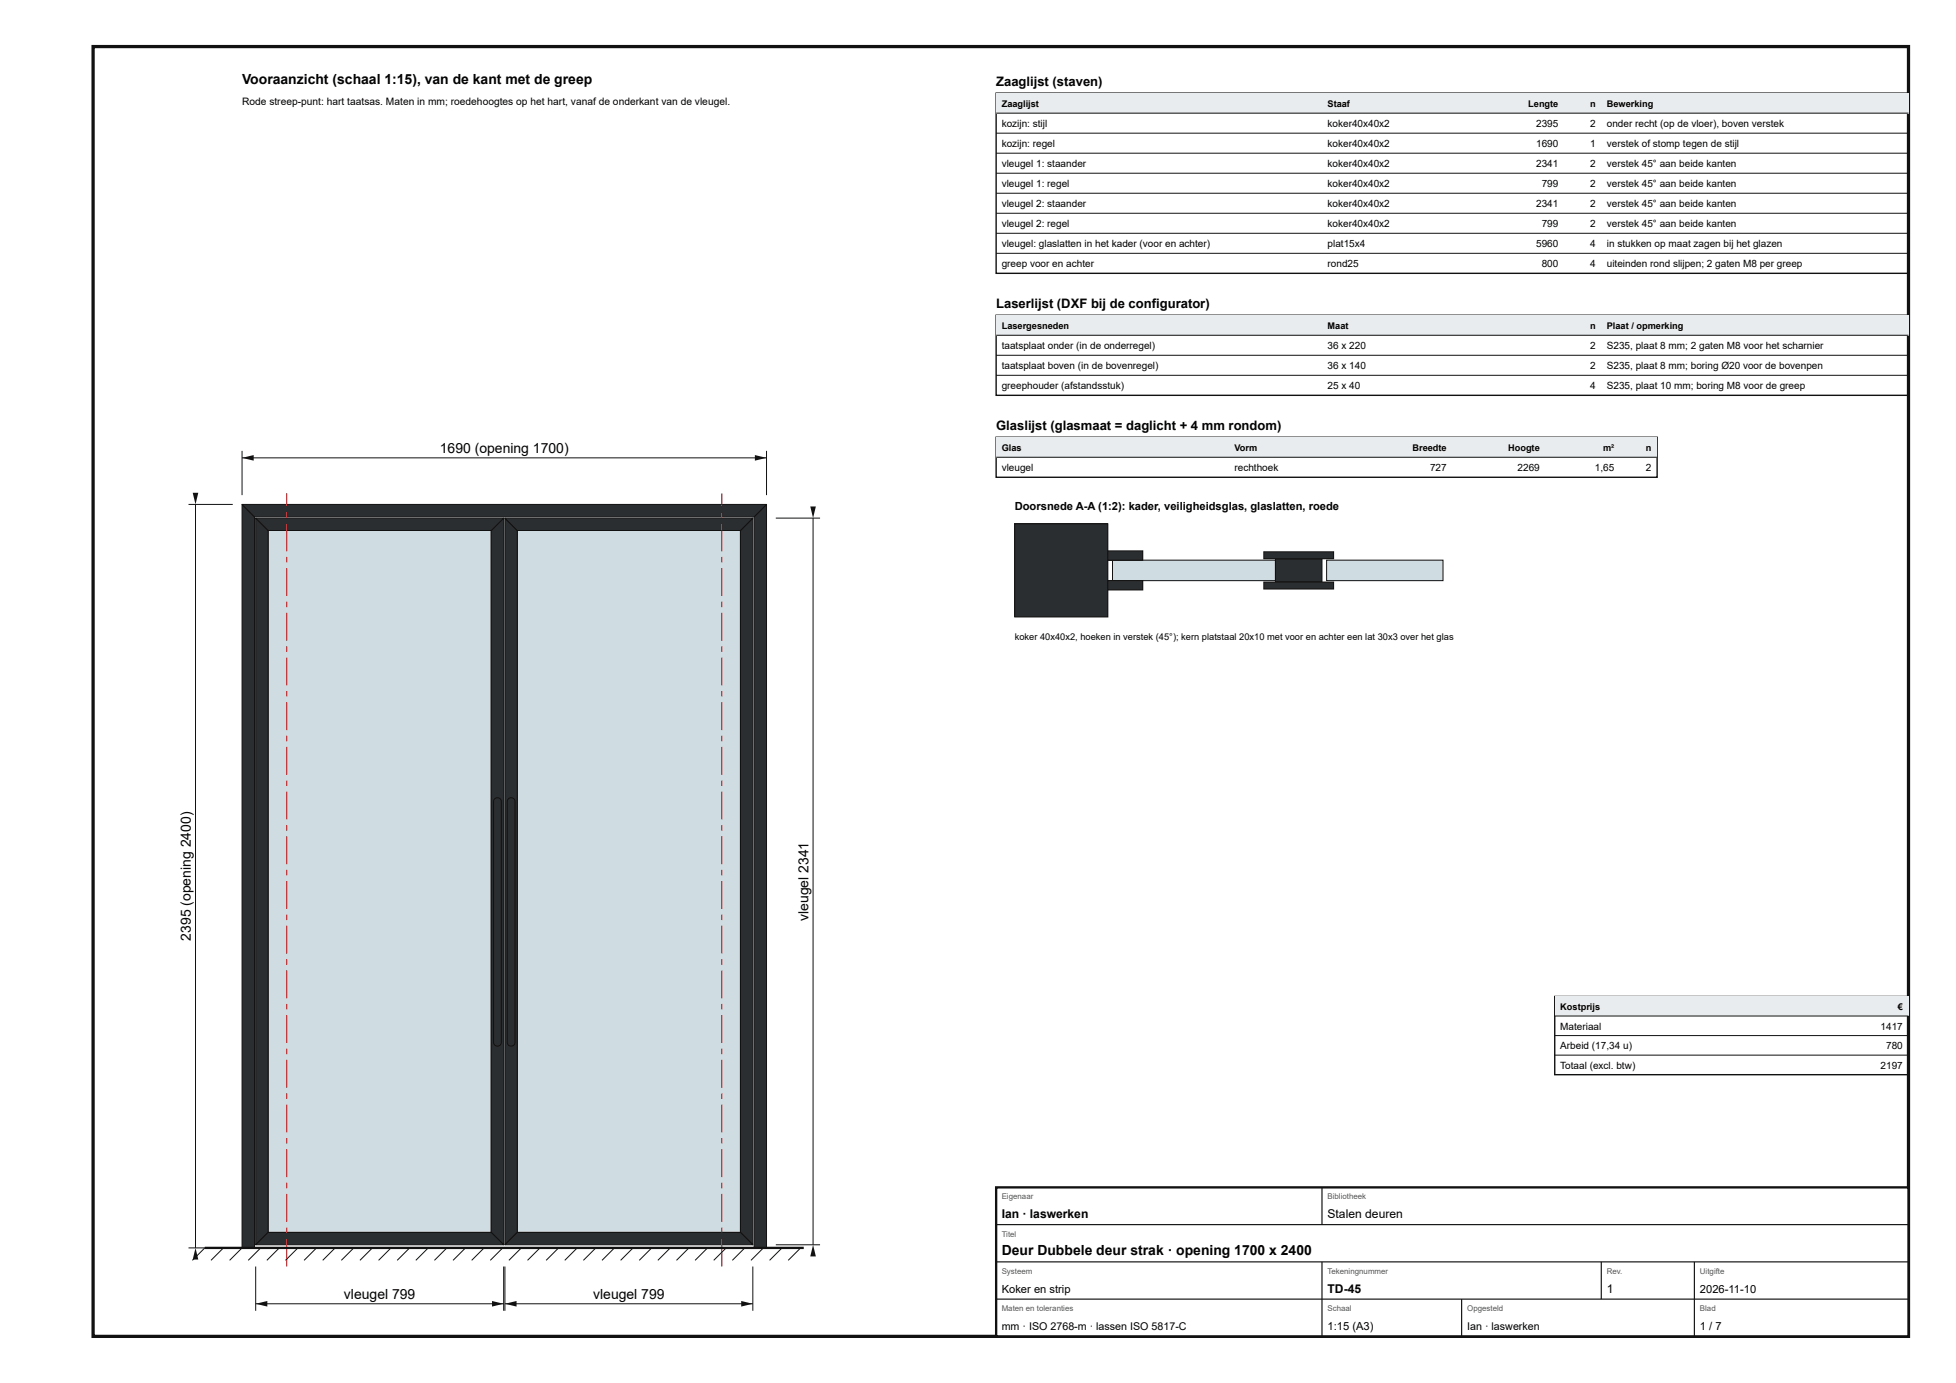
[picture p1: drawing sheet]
<svg xmlns="http://www.w3.org/2000/svg" width="420mm" height="297mm" viewBox="0 0 420 297" stroke-linecap="round" stroke-linejoin="round" font-family="sans-serif">
<defs><g id="words">
<g font-size="3">
<text x="52" y="18">Vooraanzicht (schaal 1:15), van de kant met de greep</text>
<text x="94.5" y="97.3">1690 (opening 1700)</text>
<text x="173.7" y="197.8" transform="rotate(-90 173.7 197.8)">vleugel 2341</text>
<text x="41" y="202" transform="rotate(-90 41 202)">2395 (opening 2400)</text>
<text x="215.2" y="269.6">Deur Dubbele deur strak · opening 1700 x 2400</text>
<text x="73.9" y="279">vleugel 799</text>
<text x="127.4" y="279">vleugel 799</text>
</g>
<g font-size="2.8">
<text x="214" y="18.5">Zaaglijst (staven)</text>
<text x="214" y="66.2">Laserlijst (DXF bij de configurator)</text>
<text x="214" y="92.4">Glaslijst (glasmaat = daglicht + 4 mm rondom)</text>
</g>
<g font-size="2.6">
<text x="215.2" y="261.6">Ian · laswerken</text>
<text x="285.2" y="261.6">Stalen deuren</text>
<text x="285.2" y="277.6">TD-45</text>
<text x="345.2" y="277.6">1</text>
</g>
<g font-size="2.4">
<text x="218" y="109.5">Doorsnede A-A (1:2): kader, veiligheidsglas, glaslatten, roede</text>
<text x="215.2" y="277.6">Koker en strip</text>
<text x="365.2" y="277.6">2026-11-10</text>
<text x="285.2" y="285.6">1:15 (A3)</text>
<text x="365.2" y="285.6">1 / 7</text>
</g>
<g font-size="2.3">
<text x="215.2" y="285.6">mm · ISO 2768-m · lassen ISO 5817-C</text>
<text x="315.2" y="285.6">Ian · laswerken</text>
</g>
<text font-size="2.2" x="52" y="22.5">Rode streep-punt: hart taatsas. Maten in mm; roedehoogtes op het hart, vanaf de onderkant van de vleugel.</text>
<g font-size="2.1">
<text x="215.2" y="27.3">kozijn: stijl</text>
<text x="285.2" y="27.3">koker40x40x2</text>
<text x="330" y="27.3">2395</text>
<text x="341.6" y="27.3">2</text>
<text x="345.2" y="27.3">onder recht (op de vloer), boven verstek</text>
<text x="215.2" y="31.6">kozijn: regel</text>
<text x="215.2" y="35.9">vleugel 1: staander</text>
<text x="285.2" y="31.6">koker40x40x2</text>
<text x="285.2" y="35.9">koker40x40x2</text>
<text x="330" y="31.6">1690</text>
<text x="330" y="35.9">2341</text>
<text x="341.6" y="31.6">1</text>
<text x="341.6" y="35.9">2</text>
<text x="345.2" y="31.6">verstek of stomp tegen de stijl</text>
<text x="345.2" y="35.9">verstek 45° aan beide kanten</text>
<text x="215.2" y="40.2">vleugel 1: regel</text>
<text x="285.2" y="40.2">koker40x40x2</text>
<text x="331.2" y="40.2">799</text>
<text x="341.6" y="40.2">2</text>
<text x="345.2" y="40.2">verstek 45° aan beide kanten</text>
<text x="215.2" y="44.5">vleugel 2: staander</text>
<text x="285.2" y="44.5">koker40x40x2</text>
<text x="330" y="44.5">2341</text>
<text x="341.6" y="44.5">2</text>
<text x="345.2" y="44.5">verstek 45° aan beide kanten</text>
<text x="215.2" y="48.8">vleugel 2: regel</text>
<text x="215.2" y="53.1">vleugel: glaslatten in het kader (voor en achter)</text>
<text x="285.2" y="48.8">koker40x40x2</text>
<text x="285.2" y="53.1">plat15x4</text>
<text x="330" y="53.1">5960</text>
<text x="331.2" y="48.8">799</text>
<text x="341.6" y="48.8">2</text>
<text x="341.6" y="53.1">4</text>
<text x="345.2" y="48.8">verstek 45° aan beide kanten</text>
<text x="345.2" y="53.1">in stukken op maat zagen bij het glazen</text>
<text x="215.2" y="57.4">greep voor en achter</text>
<text x="285.2" y="57.4">rond25</text>
<text x="331.2" y="57.4">800</text>
<text x="341.6" y="57.4">4</text>
<text x="345.2" y="57.4">uiteinden rond slijpen; 2 gaten M8 per greep</text>
<text x="215.2" y="75">taatsplaat onder (in de onderregel)</text>
<text x="285.2" y="75">36 x 220</text>
<text x="341.6" y="75">2</text>
<text x="345.2" y="75">S235, plaat 8 mm; 2 gaten M8 voor het scharnier</text>
<text x="215.2" y="79.3">taatsplaat boven (in de bovenregel)</text>
<text x="215.2" y="83.6">greephouder (afstandsstuk)</text>
<text x="285.2" y="79.3">36 x 140</text>
<text x="285.2" y="83.6">25 x 40</text>
<text x="341.6" y="79.3">2</text>
<text x="341.6" y="83.6">4</text>
<text x="345.2" y="79.3">S235, plaat 8 mm; boring Ø20 voor de bovenpen</text>
<text x="345.2" y="83.6">S235, plaat 10 mm; boring M8 voor de greep</text>
<text x="215.2" y="101.2">vleugel</text>
<text x="265.2" y="101.2">rechthoek</text>
<text x="307.2" y="101.2">727</text>
<text x="326" y="101.2">2269</text>
<text x="342.6" y="101.2">1,65</text>
<text x="353.6" y="101.2">2</text>
<text x="335.2" y="221.1">Materiaal</text>
<text x="404" y="221.1">1417</text>
<text x="335.2" y="225.3">Arbeid (17,34 u)</text>
<text x="405.2" y="225.3">780</text>
<text x="335.2" y="229.5">Totaal (excl. btw)</text>
<text x="404" y="229.5">2197</text>
</g>
<g font-size="2">
<text x="215.2" y="23">Zaaglijst</text>
<text x="285.2" y="23">Staaf</text>
<text x="328.3" y="23">Lengte</text>
<text x="341.6" y="23">n</text>
<text x="345.2" y="23">Bewerking</text>
<text x="215.2" y="70.7">Lasergesneden</text>
<text x="285.2" y="70.7">Maat</text>
<text x="341.6" y="70.7">n</text>
<text x="345.2" y="70.7">Plaat / opmerking</text>
<text x="215.2" y="96.9">Glas</text>
<text x="265.2" y="96.9">Vorm</text>
<text x="303.4" y="96.9">Breedte</text>
<text x="324" y="96.9">Hoogte</text>
<text x="344.4" y="96.9">m²</text>
<text x="353.6" y="96.9">n</text>
<text x="218" y="137.5">koker 40x40x2, hoeken in verstek (45°); kern platstaal 20x10 met voor en achter een lat 30x3 over het glas</text>
<text x="335.2" y="216.9">Kostprijs</text>
<text x="407.7" y="216.9">€</text>
</g>
<g font-size="1.7" fill="#555">
<text x="215.2" y="257.6">Eigenaar</text>
<text x="285.2" y="257.6">Bibliotheek</text>
<text x="215.2" y="265.6">Titel</text>
<text x="215.2" y="273.6">Systeem</text>
<text x="285.2" y="273.6">Tekeningnummer</text>
<text x="345.2" y="273.6">Rev.</text>
<text x="365.2" y="273.6">Uitgifte</text>
<text x="215.2" y="281.6">Maten en toleranties</text>
<text x="285.2" y="281.6">Schaal</text>
<text x="315.2" y="281.6">Opgesteld</text>
<text x="365.2" y="281.6">Blad</text>
</g>
</g></defs>
<path d="M20 10h390v277h-390z" fill="none" stroke="#111" stroke-width=".7" stroke-linecap="butt"/>
<path d="M57.6 113.9h47.9v150.8h-47.9z" fill="#cfdde3"/>
<path d="M57.6 113.9h47.9v150.8h-47.9z" fill="none" stroke="#111" stroke-width=".21"/>
<path d="M111.1 113.9h48v150.8h-48z" fill="#cfdde3"/>
<path d="M111.1 113.9h48v150.8h-48z" fill="none" stroke="#111" stroke-width=".21"/>
<path d="M52 108.3l2.7 2.7v157h-2.7z" fill="#2b2e31"/>
<path d="M52 108.3l2.7 2.7v157h-2.7z" fill="none" stroke="#111" stroke-width=".21"/>
<path d="M162 111l2.7-2.7v159.7h-2.7z" fill="#2b2e31"/>
<path d="M162 111l2.7-2.7v159.7h-2.7z" fill="none" stroke="#111" stroke-width=".21"/>
<path d="M52 108.3h112.7l-2.7 2.7h-107.3z" fill="#2b2e31"/>
<path d="M52 108.3h112.7l-2.7 2.7h-107.3z" fill="none" stroke="#111" stroke-width=".21"/>
<path d="M54.9 111.3l2.7 2.6v150.8l-2.7 2.6z" fill="#2b2e31"/>
<path d="M54.9 111.3l2.7 2.6v150.8l-2.7 2.6z" fill="none" stroke="#111" stroke-width=".21"/>
<path d="M105.5 113.9l2.7-2.6v156l-2.7-2.6z" fill="#2b2e31"/>
<path d="M105.5 113.9l2.7-2.6v156l-2.7-2.6z" fill="none" stroke="#111" stroke-width=".21"/>
<path d="M54.9 267.3l2.7-2.6h47.9l2.7 2.6z" fill="#2b2e31"/>
<path d="M54.9 267.3l2.7-2.6h47.9l2.7 2.6z" fill="none" stroke="#111" stroke-width=".21"/>
<path d="M54.9 111.3h53.3l-2.7 2.6h-47.9z" fill="#2b2e31"/>
<path d="M54.9 111.3h53.3l-2.7 2.6h-47.9z" fill="none" stroke="#111" stroke-width=".21"/>
<path d="M108.5 111.3l2.6 2.6v150.8l-2.6 2.6z" fill="#2b2e31"/>
<path d="M108.5 111.3l2.6 2.6v150.8l-2.6 2.6z" fill="none" stroke="#111" stroke-width=".21"/>
<path d="M161.7 111.3v156l-2.6-2.6v-150.8z" fill="#2b2e31"/>
<path d="M161.7 111.3v156l-2.6-2.6v-150.8z" fill="none" stroke="#111" stroke-width=".21"/>
<path d="M108.5 267.3l2.6-2.6h48l2.6 2.6z" fill="#2b2e31"/>
<path d="M108.5 267.3l2.6-2.6h48l2.6 2.6z" fill="none" stroke="#111" stroke-width=".21"/>
<path d="M108.5 111.3h53.2l-2.6 2.6h-48z" fill="#2b2e31"/>
<path d="M108.5 111.3h53.2l-2.6 2.6h-48z" fill="none" stroke="#111" stroke-width=".21"/>
<path d="M61.5 266h.2v6h-.2zM61.5 263.6h.2v1.2h-.2zM61.5 256.4h.2v6h-.2zM61.5 254h.2v1.2h-.2zM61.5 246.8h.2v6h-.2zM61.5 244.4h.2v1.2h-.2zM61.5 237.2h.2v6h-.2zM61.5 234.8h.2v1.2h-.2zM61.5 227.6h.2v6h-.2zM61.5 225.2h.2v1.2h-.2zM61.5 218h.2v6h-.2zM61.5 215.6h.2v1.2h-.2zM61.5 208.4h.2v6h-.2zM61.5 206h.2v1.2h-.2zM61.5 198.8h.2v6h-.2zM61.5 196.4h.2v1.2h-.2zM61.5 189.2h.2v6h-.2zM61.5 186.8h.2v1.2h-.2zM61.5 179.6h.2v6h-.2zM61.5 177.2h.2v1.2h-.2zM61.5 170h.2v6h-.2zM61.5 167.6h.2v1.2h-.2zM61.5 160.4h.2v6h-.2zM61.5 158h.2v1.2h-.2zM61.5 150.8h.2v6h-.2zM61.5 148.4h.2v1.2h-.2zM61.5 141.2h.2v6h-.2zM61.5 138.8h.2v1.2h-.2zM61.5 131.6h.2v6h-.2zM61.5 129.2h.2v1.2h-.2zM61.5 122h.2v6h-.2zM61.5 119.6h.2v1.2h-.2zM61.5 112.4h.2v6h-.2zM61.5 110h.2v1.2h-.2zM61.5 105.9h.2v2.9h-.2z" fill="#b00"/>
<path d="M106.3 171.6a.84 .84 0 0 1 .9-.2 .84 .84 0 0 1 .5 .7v51.8a.84 .84 0 0 1-.8 .8 .84 .84 0 0 1-.9-.8v-51.8z" fill="#2b2e31"/>
<path d="M106.3 171.6a.84 .84 0 0 1 .9-.2 .84 .84 0 0 1 .5 .7v51.8a.84 .84 0 0 1-.8 .8 .84 .84 0 0 1-.9-.8v-51.8z" fill="none" stroke="#111" stroke-width=".21"/>
<path d="M155 266h.2v6h-.2zM155 263.6h.2v1.2h-.2zM155 256.4h.2v6h-.2zM155 254h.2v1.2h-.2zM155 246.8h.2v6h-.2zM155 244.4h.2v1.2h-.2zM155 237.2h.2v6h-.2zM155 234.8h.2v1.2h-.2zM155 227.6h.2v6h-.2zM155 225.2h.2v1.2h-.2zM155 218h.2v6h-.2zM155 215.6h.2v1.2h-.2zM155 208.4h.2v6h-.2zM155 206h.2v1.2h-.2zM155 198.8h.2v6h-.2zM155 196.4h.2v1.2h-.2zM155 189.2h.2v6h-.2zM155 186.8h.2v1.2h-.2zM155 179.6h.2v6h-.2zM155 177.2h.2v1.2h-.2zM155 170h.2v6h-.2zM155 167.6h.2v1.2h-.2zM155 160.4h.2v6h-.2zM155 158h.2v1.2h-.2zM155 150.8h.2v6h-.2zM155 148.4h.2v1.2h-.2zM155 141.2h.2v6h-.2zM155 138.8h.2v1.2h-.2zM155 131.6h.2v6h-.2zM155 129.2h.2v1.2h-.2zM155 122h.2v6h-.2zM155 119.6h.2v1.2h-.2zM155 112.4h.2v6h-.2zM155 110h.2v1.2h-.2zM155 105.9h.2v2.9h-.2z" fill="#b00"/>
<path d="M109.2 171.6a.84 .84 0 0 1 .9-.2 .84 .84 0 0 1 .5 .7v51.8a.84 .84 0 0 1-.8 .8 .84 .84 0 0 1-.8-.8v-51.8z" fill="#2b2e31"/>
<g fill="none" stroke="#111" stroke-width=".21">
<path d="M52 96.8v9.5M52 98.3h112.7M164.7 96.8v9.5M109.2 171.6a.84 .84 0 0 1 .9-.2 .84 .84 0 0 1 .5 .7v51.8a.84 .84 0 0 1-.8 .8 .84 .84 0 0 1-.8-.8v-51.8zM44 268l-2.7 2.7M48 268l-2.7 2.7M52 268l-2.7 2.7M56 268l-2.7 2.7M60 268l-2.7 2.7M64 268l-2.7 2.7M68 268l-2.7 2.7M72 268l-2.7 2.7"/>
<path d="M76 268l-2.7 2.7M80 268l-2.7 2.7M84 268l-2.7 2.7M88 268l-2.7 2.7M92 268l-2.7 2.7M96 268l-2.7 2.7M100 268l-2.7 2.7M104 268l-2.7 2.7M108 268l-2.7 2.7M112 268l-2.7 2.7M116 268l-2.7 2.7M120 268l-2.7 2.7"/>
<path d="M124 268l-2.7 2.7M128 268l-2.7 2.7M132 268l-2.7 2.7M136 268l-2.7 2.7M140 268l-2.7 2.7M144 268l-2.7 2.7M148 268l-2.7 2.7M152 268l-2.7 2.7M156 268l-2.7 2.7M160 268l-2.7 2.7M164 268l-2.7 2.7M168 268l-2.7 2.7"/>
<path d="M172 268l-2.7 2.7"/>
</g>
<path d="M44 268h128.7" fill="none" stroke="#111" stroke-width=".5"/>
<g fill="#111">
<path d="M52 98.3l2.5-.6v1.2z"/>
<path d="M162.2 97.7l2.5 .6-2.5 .6z"/>
</g>
<path d="M40.5 108.3h9.5M42 108.3v159.7M40.5 268h9.5" fill="none" stroke="#111" stroke-width=".21"/>
<g fill="#111">
<path d="M42 268l.6 2.5h-1.2z"/>
<path d="M41.4 105.8h1.2l-.6 2.5z"/>
</g>
<path d="M54.9 272v9.5M54.9 280h53.3M108.2 272v9.5" fill="none" stroke="#111" stroke-width=".21"/>
<g fill="#111">
<path d="M54.9 280l2.5-.6v1.2z"/>
<path d="M105.7 279.4l2.5 .6-2.5 .6z"/>
</g>
<path d="M108.5 272v9.5M108.5 280h53.2M161.7 272v9.5" fill="none" stroke="#111" stroke-width=".21"/>
<g fill="#111">
<path d="M108.5 280l2.5-.6v1.2z"/>
<path d="M159.2 279.4l2.5 .6-2.5 .6z"/>
</g>
<path d="M166.7 111.3h9.5M174.7 111.3v156M166.7 267.3h9.5" fill="none" stroke="#111" stroke-width=".21"/>
<g fill="#111">
<path d="M174.7 267.3l.6 2.5h-1.2z"/>
<path d="M174.1 108.8h1.2l-.6 2.5z"/>
</g>
<path d="M214 20h196v38.7h-196z" fill="none" stroke="#111" stroke-width=".3"/>
<path d="M214 20h196v4.3h-196z" fill="#e9ecee"/>
<path d="M214 24.3h196M214 28.6h196M214 32.9h196M214 37.2h196M214 41.5h196M214 45.8h196M214 50.1h196M214 54.4h196" fill="none" stroke="#111" stroke-width=".21"/>
<path d="M214 67.7h196v17.2h-196z" fill="none" stroke="#111" stroke-width=".3"/>
<path d="M214 67.7h196v4.3h-196z" fill="#e9ecee"/>
<path d="M214 72h196M214 76.3h196M214 80.6h196" fill="none" stroke="#111" stroke-width=".21"/>
<path d="M214 93.9h142v8.6h-142z" fill="none" stroke="#111" stroke-width=".3"/>
<path d="M214 93.9h142v4.3h-142z" fill="#e9ecee"/>
<path d="M214 98.2h142" fill="none" stroke="#111" stroke-width=".21"/>
<path d="M218 112.5h20v20h-20z" fill="#2b2e31"/>
<path d="M218 112.5h20v20h-20z" fill="none" stroke="#111" stroke-width=".21"/>
<path d="M239 120.3h35v4.4h-35z" fill="#cfdde3"/>
<path d="M239 120.3h35v4.4h-35z" fill="none" stroke="#111" stroke-width=".21"/>
<path d="M238 118.3h7.5v2h-7.5z" fill="#2b2e31"/>
<path d="M238 118.3h7.5v2h-7.5z" fill="none" stroke="#111" stroke-width=".21"/>
<path d="M238 124.7h7.5v2h-7.5z" fill="#2b2e31"/>
<path d="M238 124.7h7.5v2h-7.5z" fill="none" stroke="#111" stroke-width=".21"/>
<path d="M274 120h10v5h-10z" fill="#2b2e31"/>
<path d="M274 120h10v5h-10z" fill="none" stroke="#111" stroke-width=".21"/>
<path d="M271.5 118.5h15v1.5h-15z" fill="#2b2e31"/>
<path d="M271.5 118.5h15v1.5h-15z" fill="none" stroke="#111" stroke-width=".21"/>
<path d="M271.5 125h15v1.5h-15z" fill="#2b2e31"/>
<path d="M271.5 125h15v1.5h-15z" fill="none" stroke="#111" stroke-width=".21"/>
<path d="M285 120.3h25v4.4h-25z" fill="#cfdde3"/>
<path d="M285 120.3h25v4.4h-25z" fill="none" stroke="#111" stroke-width=".21"/>
<path d="M334 214h76v16.8h-76z" fill="none" stroke="#111" stroke-width=".3"/>
<path d="M334 214h76v4.2h-76z" fill="#e9ecee"/>
<path d="M334 218.2h76M334 222.4h76M334 226.6h76" fill="none" stroke="#111" stroke-width=".21"/>
<path d="M214 255h196v32h-196z" fill="#fff"/>
<path d="M214 255h196v32h-196z" fill="none" stroke="#111" stroke-width=".5"/>
<path d="M284 255v8M214 263h196M214 271h196M214 279h196M284 271v16M314 279v8M344 271v8M364 271v16" fill="none" stroke="#111" stroke-width=".25"/>
<use href="#words"/>
</svg>
